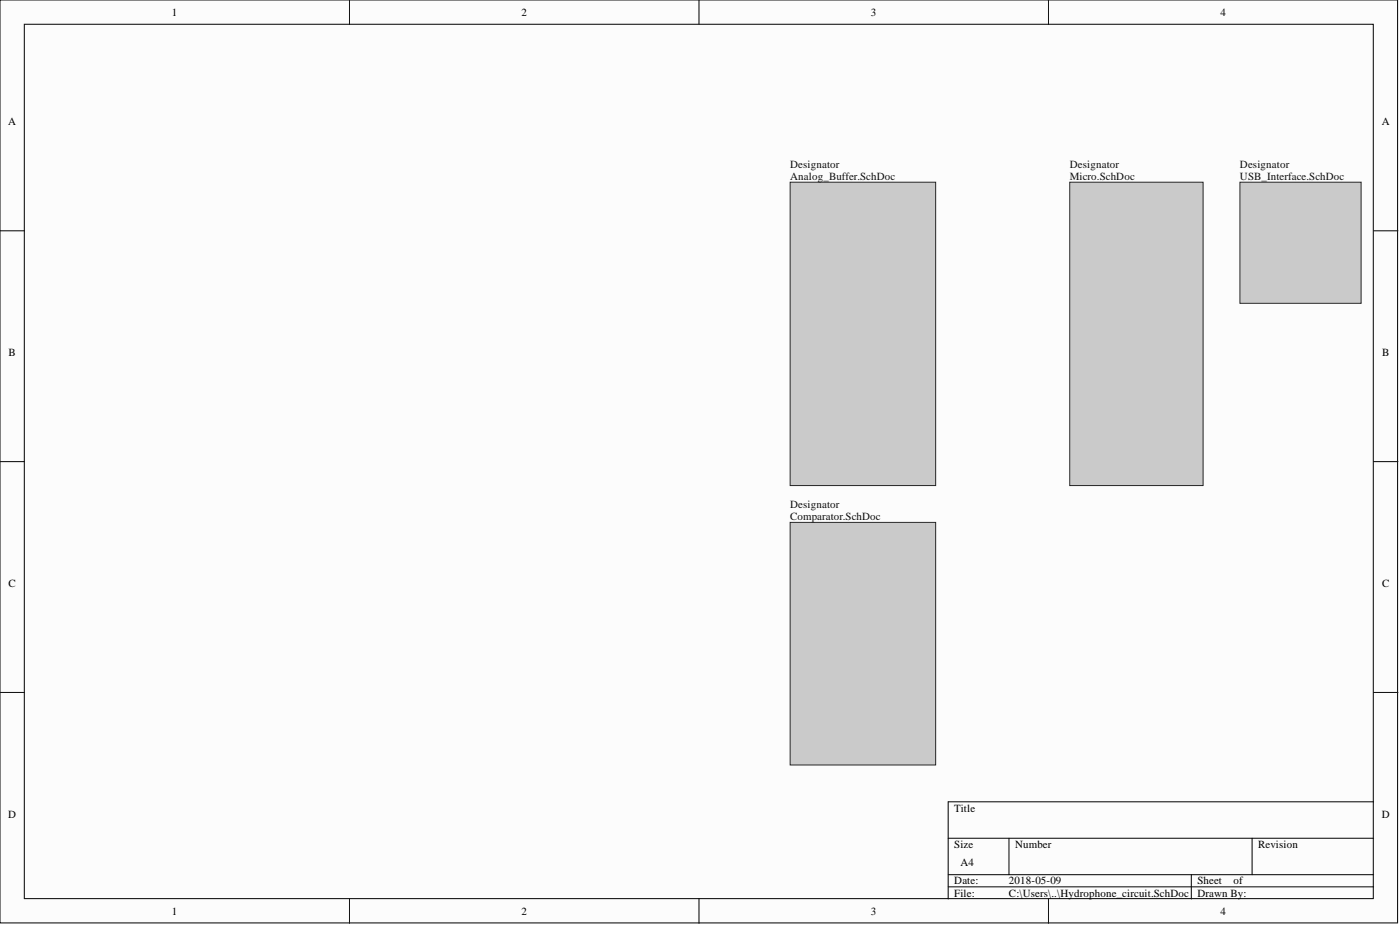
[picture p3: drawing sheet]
<svg xmlns="http://www.w3.org/2000/svg" width="292mm" height="193mm" viewBox="0 0 292 193" stroke-linecap="round" stroke-linejoin="round" font-family="sans-serif">
<defs><g id="words">
<g font-size="2.3">
<text x="35.8" y="3.3">1</text>
<text x="108.8" y="3.3">2</text>
<text x="181.7" y="3.3">3</text>
<text x="254.6" y="3.3">4</text>
<text x="1.7" y="26.1">A</text>
<text x="288.3" y="26.1">A</text>
<text x="1.8" y="74.3">B</text>
<text x="288.4" y="74.3">B</text>
<text x="1.8" y="122.4">C</text>
<text x="288.4" y="122.4">C</text>
<text x="1.7" y="170.6">D</text>
<text x="199.1" y="169.3">Title</text>
<text x="288.3" y="170.6">D</text>
<text x="199.1" y="176.9">Size</text>
<text x="211.8" y="176.9">Number</text>
<text x="262.5" y="176.9">Revision</text>
<text x="199.1" y="184.5">Date:</text>
<text x="200.4" y="180.7">A4</text>
<text x="210.5" y="184.5">2018-05-09</text>
<text x="249.8" y="184.5">Sheet</text>
<text x="257.4" y="184.5">of</text>
<text x="35.8" y="190.8">1</text>
<text x="108.8" y="190.8">2</text>
<text x="181.7" y="190.8">3</text>
<text x="199.1" y="187">File:</text>
<text x="210.5" y="187">C:\Users\..\Hydrophone_circuit.SchDoc</text>
<text x="249.8" y="187">Drawn By:</text>
<text x="254.6" y="190.8">4</text>
</g>
<g font-size="2.3" fill="#0e0e0e">
<text x="164.9" y="35">Designator</text>
<text x="223.2" y="35">Designator</text>
<text x="258.7" y="35">Designator</text>
<text x="164.9" y="37.5">Analog_Buffer.SchDoc</text>
<text x="223.2" y="37.5">Micro.SchDoc</text>
<text x="258.7" y="37.5">USB_Interface.SchDoc</text>
<text x="164.9" y="105.9">Designator</text>
<text x="164.9" y="108.5">Comparator.SchDoc</text>
</g>
</g></defs>
<g fill="#fcfcfc" stroke="#000" stroke-width=".21">
<path d="M0 0h291.6v192.5h-291.6z"/>
<path d="M5.1 5.1h281.4v182.4h-281.4z"/>
</g>
<g fill="none" stroke="#000" stroke-width=".21">
<path d="M72.9 0v5.1M145.8 0v5.1M218.8 0v5.1M0 48.1h5.1M286.6 48.1h5.1M0 96.3h5.1M286.6 96.3h5.1M0 144.5h5.1M286.6 144.5h5.1M197.8 174.9h88.8M210.5 174.9v7.6M261.2 174.9v7.6"/>
<path d="M286.6 167.3h-88.8v20.2M72.9 187.5v5.1M145.8 187.5v5.1M197.8 182.5h88.8M197.8 185h88.8M218.8 187.5v5.1M248.6 182.5v5"/>
</g>
<g fill="#cacaca" stroke="#262626" stroke-width=".21">
<path d="M223.2 38h27.8v63.3h-27.8z"/>
<path d="M258.7 38h25.3v25.3h-25.3z"/>
<path d="M164.9 38h30.3v63.3h-30.3z"/>
<path d="M164.9 109h30.3v50.6h-30.3z"/>
</g>
<use href="#words"/>
</svg>
